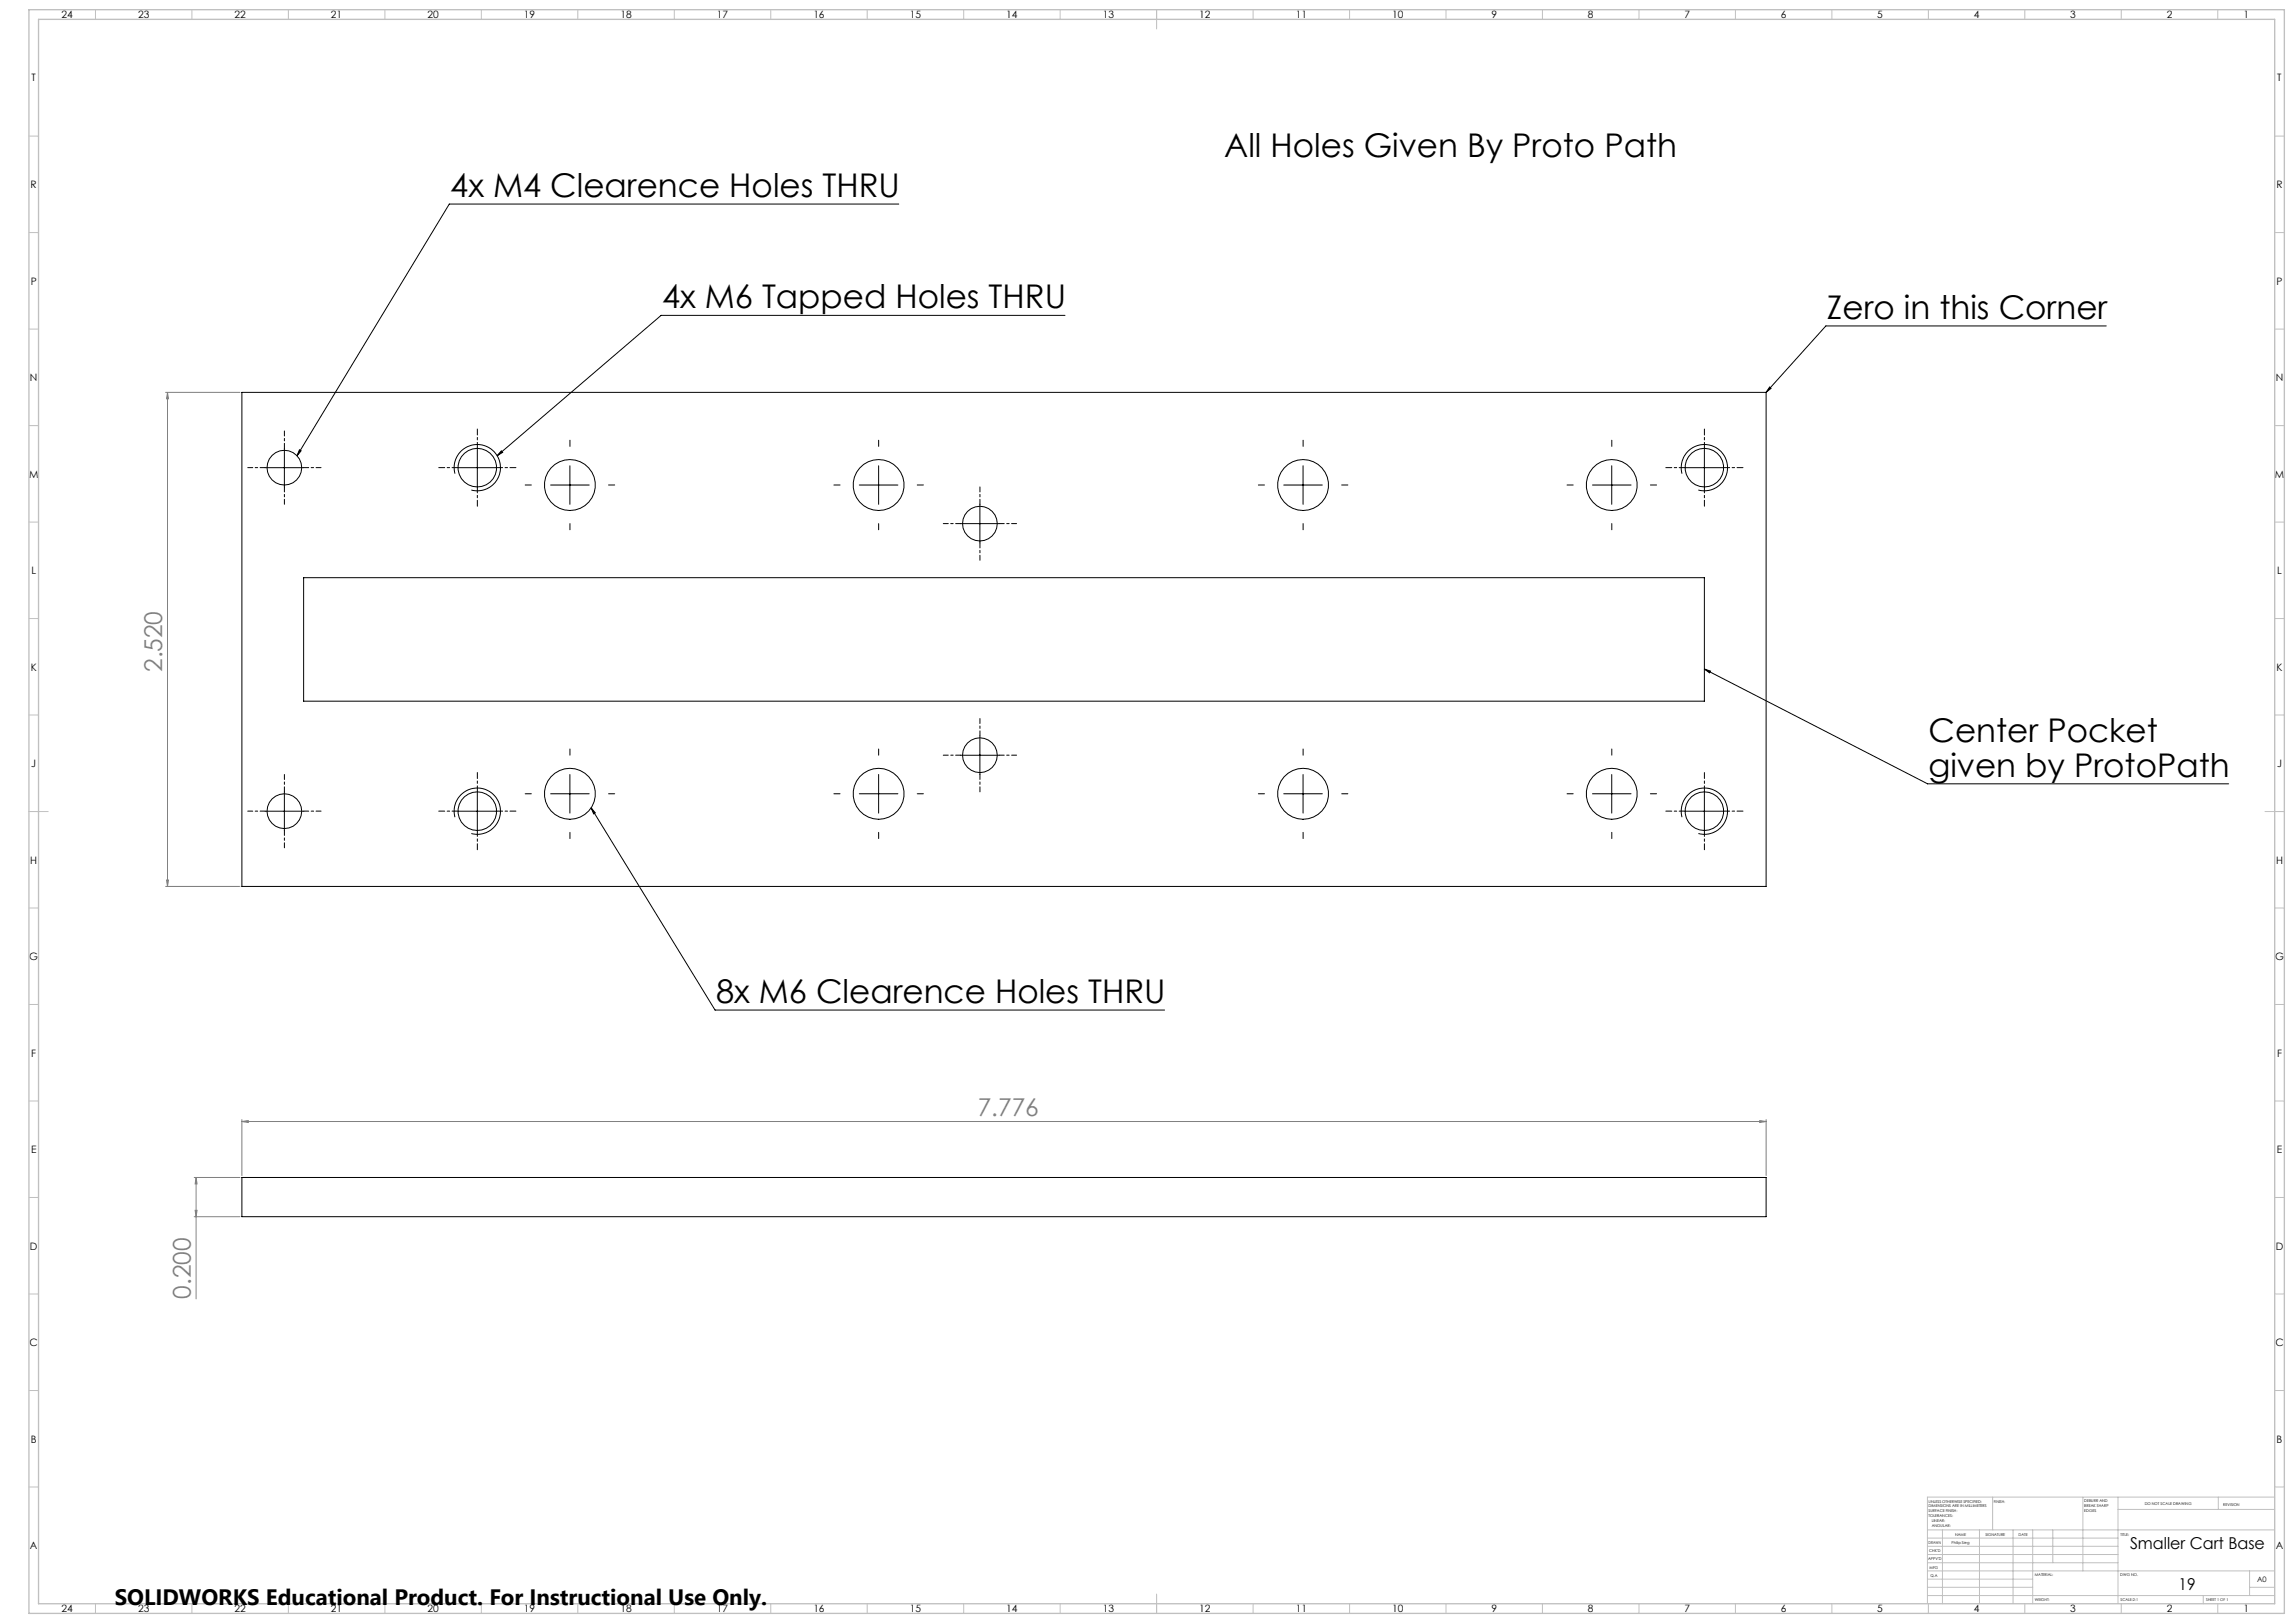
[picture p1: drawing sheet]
<svg xmlns="http://www.w3.org/2000/svg" width="1189mm" height="841mm" viewBox="0 0 1189 841" stroke-linecap="round" stroke-linejoin="round" font-family="sans-serif">
<defs><g id="words">
<g font-size="16.9">
<text x="635" y="81">All Holes Given By Proto Path</text>
<text x="233" y="102">4x M4 Clearence Holes THRU</text>
<text x="343" y="160">4x M6 Tapped Holes THRU</text>
<text x="947" y="165">Zero in this Corner</text>
<text x="1000" y="385">Center Pocket</text>
<text x="1000" y="402">given by ProtoPath</text>
<text x="371" y="520">8x M6 Clearence Holes THRU</text>
</g>
<g font-size="12.7" fill="#808080">
<text x="84" y="348" transform="rotate(-90 84 348)">2.520</text>
<text x="507" y="578">7.776</text>
<text x="99" y="673" transform="rotate(-90 99 673)">0.200</text>
</g>
<text font-size="11.6" x="59" y="832">SOLIDWORKS Educational Product. For Instructional Use Only.</text>
<g font-size="8.5">
<text x="1104" y="803">Smaller Cart Base</text>
<text x="1129" y="824">19</text>
</g>
<g font-size="5.3">
<text x="32" y="10">24</text>
<text x="72" y="10">23</text>
<text x="122" y="10">22</text>
<text x="172" y="10">21</text>
<text x="222" y="10">20</text>
<text x="272" y="10">19</text>
<text x="322" y="10">18</text>
<text x="372" y="10">17</text>
<text x="422" y="10">16</text>
<text x="472" y="10">15</text>
<text x="522" y="10">14</text>
<text x="572" y="10">13</text>
<text x="622" y="10">12</text>
<text x="672" y="10">11</text>
<text x="722" y="10">10</text>
<text x="773" y="10">9</text>
<text x="823" y="10">8</text>
<text x="873" y="10">7</text>
<text x="923" y="10">6</text>
<text x="973" y="10">5</text>
<text x="1023" y="10">4</text>
<text x="1073" y="10">3</text>
<text x="1123" y="10">2</text>
<text x="1163" y="10">1</text>
<text x="16" y="42">T</text>
<text x="1180" y="42">T</text>
<text x="16" y="98">R</text>
<text x="1180" y="98">R</text>
<text x="16" y="147">P</text>
<text x="1180" y="147">P</text>
<text x="16" y="198">N</text>
<text x="1180" y="198">N</text>
<text x="15" y="248">M</text>
<text x="1179" y="248">M</text>
<text x="16" y="297">L</text>
<text x="1180" y="297">L</text>
<text x="16" y="348">K</text>
<text x="1180" y="348">K</text>
<text x="16" y="397">J</text>
<text x="1180" y="397">J</text>
<text x="16" y="447">H</text>
<text x="1180" y="447">H</text>
<text x="15" y="498">G</text>
<text x="1179" y="498">G</text>
<text x="16" y="547">F</text>
<text x="1180" y="547">F</text>
<text x="16" y="598">E</text>
<text x="1180" y="598">E</text>
<text x="16" y="648">D</text>
<text x="1180" y="648">D</text>
<text x="15" y="697">C</text>
<text x="1179" y="697">C</text>
<text x="16" y="748">B</text>
<text x="1180" y="748">B</text>
<text x="16" y="803">A</text>
<text x="1180" y="803">A</text>
<text x="32" y="836">24</text>
<text x="72" y="836">23</text>
<text x="122" y="836">22</text>
<text x="172" y="836">21</text>
<text x="222" y="836">20</text>
<text x="272" y="836">19</text>
<text x="322" y="836">18</text>
<text x="372" y="836">17</text>
<text x="422" y="836">16</text>
<text x="472" y="836">15</text>
<text x="522" y="836">14</text>
<text x="572" y="836">13</text>
<text x="622" y="836">12</text>
<text x="672" y="836">11</text>
<text x="722" y="836">10</text>
<text x="773" y="836">9</text>
<text x="823" y="836">8</text>
<text x="873" y="836">7</text>
<text x="923" y="836">6</text>
<text x="973" y="836">5</text>
<text x="1023" y="836">4</text>
<text x="1073" y="836">3</text>
<text x="1123" y="836">2</text>
<text x="1163" y="836">1</text>
</g>
<text font-size="3.9" x="1170" y="820">A0</text>
<g font-size="2">
<text x="1000" y="779">UNLESS OTHERWISE SPECIFIED:</text>
<text x="1033" y="779">FINISH:</text>
<text x="1080" y="778">DEBURR AND</text>
<text x="1112" y="780">DO NOT SCALE DRAWING</text>
<text x="1000" y="781">DIMENSIONS ARE IN MILLIMETERS</text>
<text x="1000" y="784">SURFACE FINISH:</text>
<text x="1080" y="781">BREAK SHARP</text>
<text x="1080" y="783">EDGES</text>
<text x="1152" y="780">REVISION</text>
<text x="1000" y="786">TOLERANCES:</text>
<text x="1001" y="789">LINEAR:</text>
<text x="1001" y="791">ANGULAR:</text>
<text x="1013" y="796">NAME</text>
<text x="1029" y="796">SIGNATURE</text>
<text x="1046" y="796">DATE</text>
<text x="1099" y="796">TITLE:</text>
<text x="1000" y="800">DRAWN</text>
<text x="1012" y="800">Philip Sieg</text>
<text x="999" y="808">APPV'D</text>
<text x="1000" y="804">CHK'D</text>
<text x="1000" y="813">MFG</text>
<text x="1001" y="817">Q.A</text>
<text x="1055" y="817">MATERIAL:</text>
<text x="1099" y="817">DWG NO.</text>
<text x="1055" y="830">WEIGHT:</text>
<text x="1099" y="830">SCALE:2:1</text>
<text x="1143" y="830">SHEET 1 OF 1</text>
</g>
</g></defs>
<g fill="none" stroke="#808080" stroke-width=".52">
<path d="M86 203h38M87 203v4h-1zM87 203v256M86 459h38M86 456h1v3zM125 581h4v1zM125 580v29M125 581h790M912 581h3l-3 1zM915 580v29M101 610h23M102 610v3h-1z"/>
<path d="M102 610v63M101 630h23M101 627h1v3z"/>
</g>
<g fill="none" stroke="#000" stroke-width=".52">
<path d="M466 106h-233l-79 130M552 163h-209l-85 73M1092 169h-146l-31 34M917 201h1l-3 2zM147 232v20M155 233l1 1-2 2zM247 232v20M260 234h1l-3 2zM883 232v20M137 242h20M236 245a12 12 0 0 1 10-15 12 12 0 0 1 13 13 12 12 0 0 1-15 11M237 242h20"/>
<path d="M285 251h20M295 241v20M445 251h20M455 241v20M665 251h20M675 241v20M825 251h20M835 241v20M872 245a12 12 0 0 1 10-15 12 12 0 0 1 13 13 12 12 0 0 1-15 11M873 242h20M498 271h20M508 261v20"/>
<path d="M883 347l4 1-1 1zM883 347l116 59h156M498 391h20M508 381v20M147 410v20M247 410v20M285 411h20M295 401v20M306 419l65 104h233M306 419l3 2-1 1zM445 411h20M455 401v20"/>
<path d="M665 411h20M675 401v20M825 411h20M835 401v20M883 410v20M137 420h20M236 423a12 12 0 0 1 10-15 12 12 0 0 1 13 13 12 12 0 0 1-15 11M237 420h20M872 423a12 12 0 0 1 10-15 12 12 0 0 1 13 13 12 12 0 0 1-15 11M873 420h20"/>
</g>
<g fill="none" stroke="#c0c0c0" stroke-width=".52">
<path d="M49 5v5M99 5v5M149 5v5M199 5v5M249 5v5M299 5v5M349 5v5M399 5v5M449 5v5M499 5v5M549 5v5M599 5v10"/>
<path d="M649 5v5M699 5v5M749 5v5M799 5v5M849 5v5M899 5v5M949 5v5M999 5v5M1049 5v5M1099 5v5M1149 5v5M15 71h5"/>
<path d="M1179 71h5M15 121h5M1179 121h5M15 171h5M1179 171h5M15 221h5M1179 221h5M15 271h5M1179 271h5M15 321h5M1179 321h5M15 371h5"/>
<path d="M1179 371h5M15 421h10M1174 421h10M15 471h5M1179 471h5M15 521h5M1179 521h5M15 571h5M1179 571h5M15 621h5M1179 621h5M15 671h5"/>
<path d="M1179 671h5M15 721h5M1179 721h5M15 771h5M1033 776v17M1080 776v38M1098 776v55M1150 776v6M1179 771h5M1179 776h-180v55M999 793h180M999 797h99"/>
<path d="M1007 793v38M1026 793v38M1043 793v38M1054 793v38M1064 793v17M1098 782h81M999 810h99M999 806h99M999 801h99M999 818h55M999 814h180M1166 814v13"/>
<path d="M49 831v5M99 831v5M149 831v5M199 831v5M249 831v5M299 831v5M349 831v5M399 831v5M449 831v5M499 831v5M549 831v5M599 826v10"/>
<path d="M649 831v5M699 831v5M749 831v5M799 831v5M849 831v5M899 831v5M949 831v5M999 827h180M999 823h55M999 831v5M1049 831v5M1099 831v5"/>
<path d="M1142 827v4M1149 831v5M1166 823h13"/>
</g>
<path d="M15 5h1169v831h-1169zM20 10h1159v821h-1159z" fill="none" stroke="#c0c0c0" stroke-width=".7"/>
<g fill="none" stroke="#000" stroke-width=".52" stroke-dasharray="15.2 1.3 1.3 1.3" stroke-dashoffset="12.1">
<path d="M247 232v-10M883 232v-10M237 242h-10M247 252v10M257 242h10M873 242h-10M883 252v10M893 242h10M247 410v-10M883 410v-10M237 420h-10M247 430v10"/>
<path d="M257 420h10M873 420h-10M883 430v10M893 420h10"/>
</g>
<g fill="none" stroke="#000" stroke-width=".52" stroke-dasharray="15.2 1.3 1.3 1.3" stroke-dashoffset="12.6">
<path d="M147 232v-9M137 242h-9M147 252v9M157 242h9M498 271h-9M508 261v-9M518 271h9M508 281v9M498 391h-9M508 381v-9M518 391h9M147 410v-9"/>
<path d="M508 401v9M137 420h-9M147 430v9M157 420h9"/>
</g>
<g fill="none" stroke="#000" stroke-width=".52" stroke-dasharray="15.2 1.3 1.3 1.3">
<path d="M295 231v-3M455 231v-3M675 231v-3M835 231v-3M275 251h-3M315 251h4M435 251h-3M475 251h4M655 251h-3M695 251h4M815 251h-3M855 251h4"/>
<path d="M295 271v4M455 271v4M675 271v4M835 271v4M295 391v-3M455 391v-3M675 391v-3M835 391v-3M275 411h-3M315 411h4M435 411h-3M475 411h4"/>
<path d="M655 411h-3M695 411h4M815 411h-3M855 411h4M295 431v4M455 431v4M675 431v4M835 431v4"/>
</g>
<g fill="#808080">
<path d="M125 581h4v1zM912 581h3l-3 1z"/>
<path d="M101 627h1v3zM102 610v3h-1z"/>
<path d="M87 203v4h-1zM86 456h1v3z"/>
</g>
<path d="M917 201h1l-3 2zM306 419l3 2-1 1zM260 234h1l-3 2zM155 233l1 1-2 2zM883 347l4 1-1 1z" fill="#000"/>
<g fill="none" stroke="#000" stroke-width=".52">
<path d="M125 203h790v256h-790zM157 299h726v64h-726zM125 610h790v20h-790z"/>
<circle cx="147" cy="242" r="9"/>
<circle cx="247" cy="242" r="10"/>
<circle cx="295" cy="251" r="13"/>
<circle cx="455" cy="251" r="13"/>
<circle cx="675" cy="251" r="13"/>
<circle cx="835" cy="251" r="13"/>
<circle cx="883" cy="242" r="10"/>
<circle cx="508" cy="271" r="9"/>
<circle cx="508" cy="391" r="9"/>
<circle cx="295" cy="411" r="13"/>
<circle cx="455" cy="411" r="13"/>
<circle cx="675" cy="411" r="13"/>
<circle cx="835" cy="411" r="13"/>
<circle cx="147" cy="420" r="9"/>
<circle cx="247" cy="420" r="10"/>
<circle cx="883" cy="420" r="10"/>
</g>
<use href="#words"/>
</svg>
